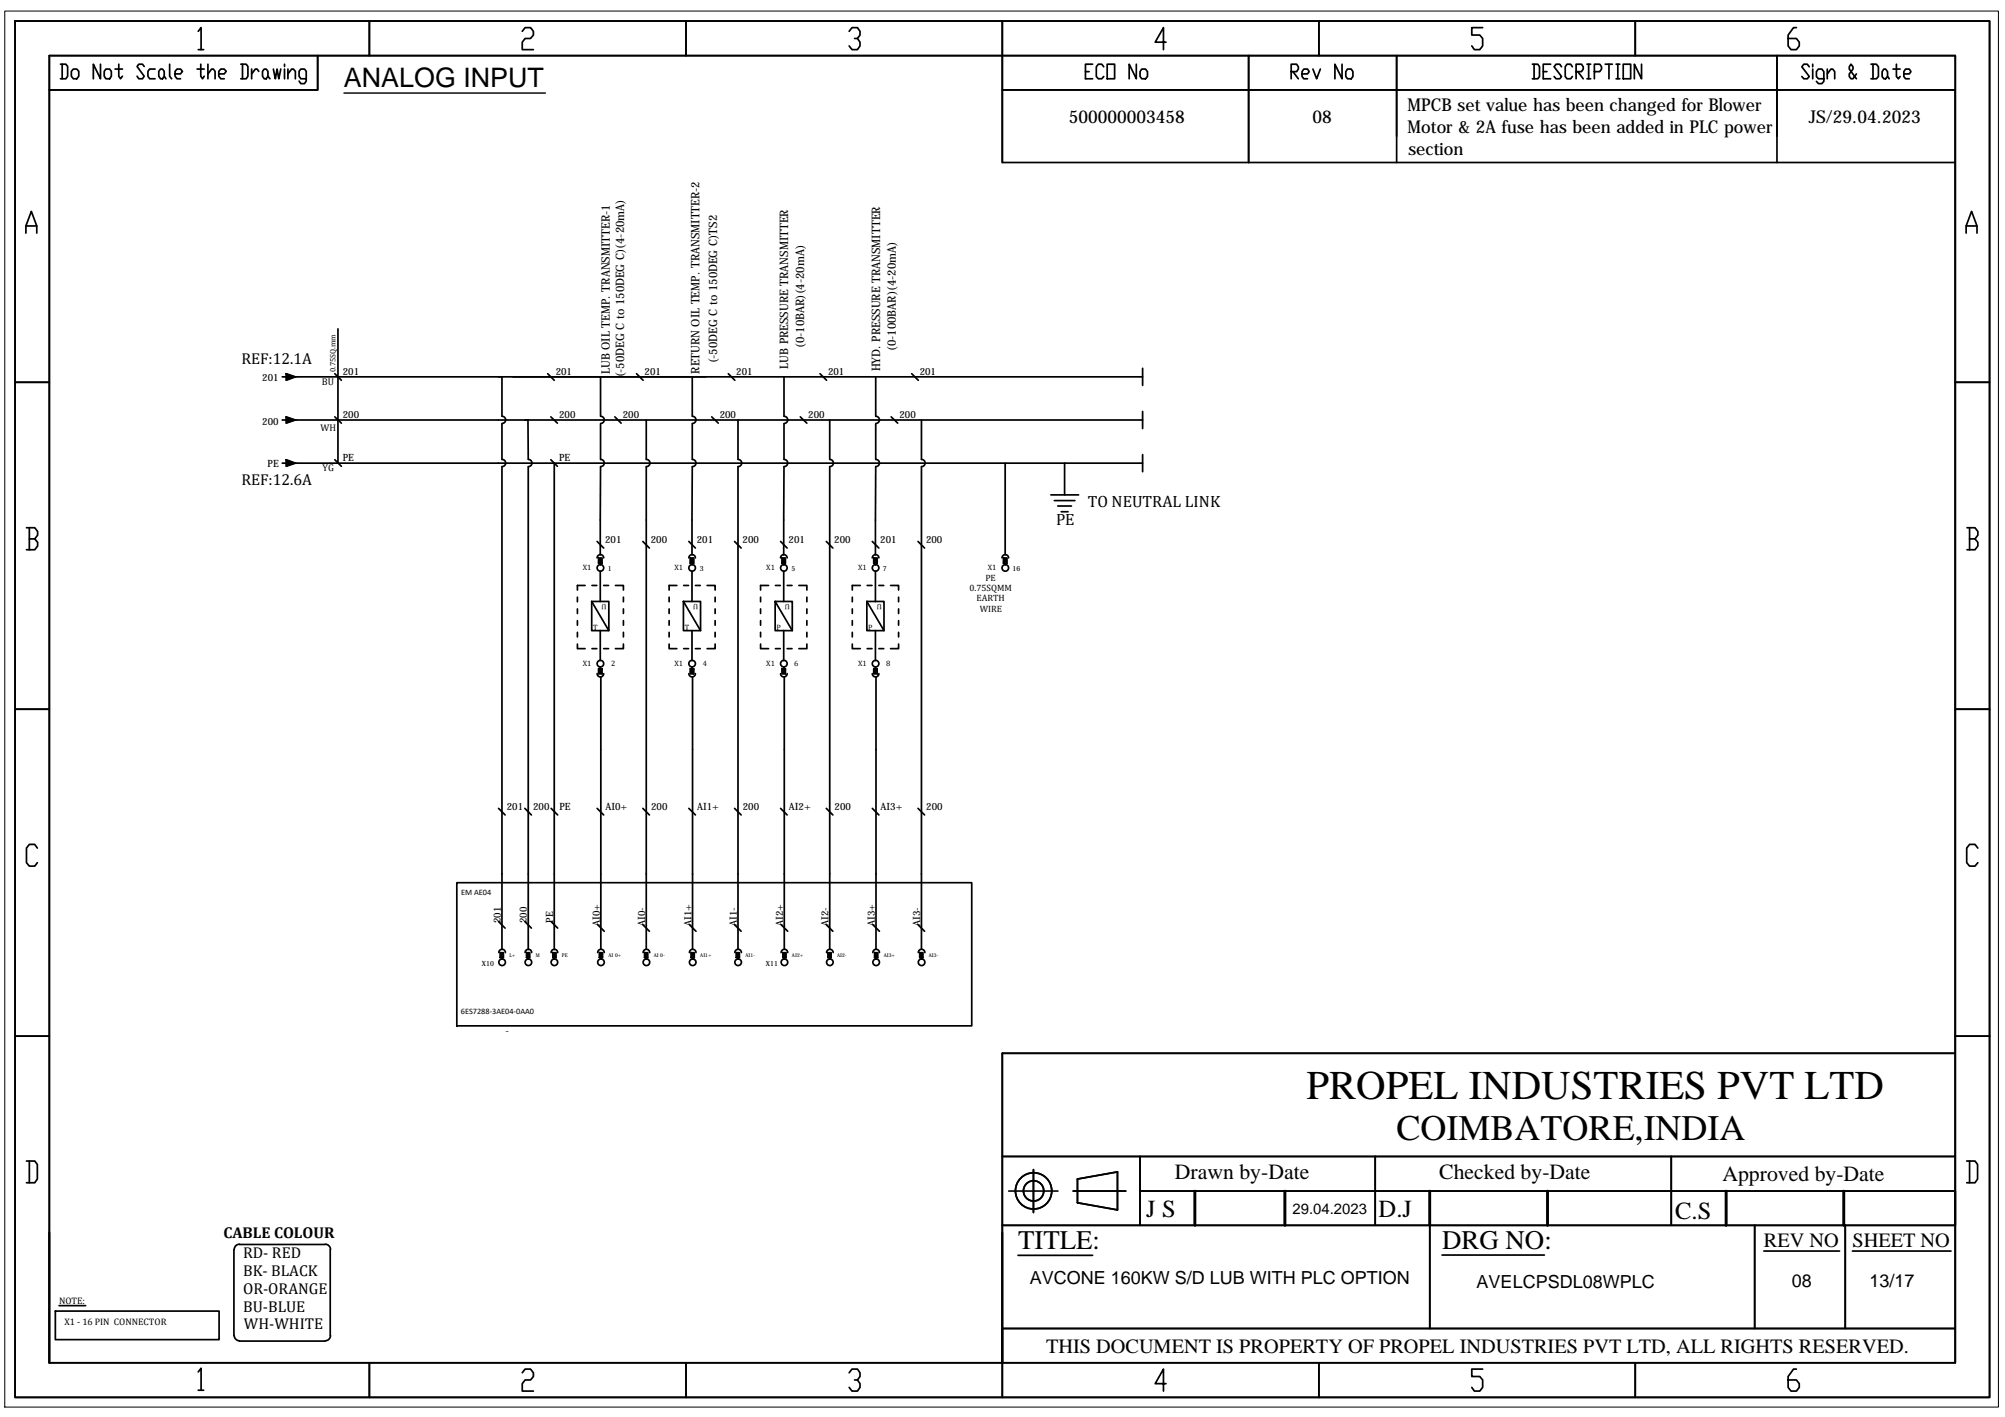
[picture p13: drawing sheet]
<svg xmlns="http://www.w3.org/2000/svg" width="297mm" height="210mm" viewBox="0 0 297 210" stroke-linecap="round" stroke-linejoin="round" font-family="sans-serif">
<defs><g id="words">
<text font-size="6.1" x="193.5" y="162.8">PROPEL INDUSTRIES PVT LTD</text>
<text font-size="5.3" x="206.9" y="168.9">COIMBATORE,INDIA</text>
<g font-size="4">
<text x="51" y="12.9">ANALOG INPUT</text>
<text x="150.8" y="185.1">TITLE:</text>
<text x="213.6" y="185">DRG NO:</text>
</g>
<g font-size="3.6">
<text x="169.8" y="180.3">J S</text>
<text x="204.2" y="180.3">D.J</text>
<text x="248.2" y="180.5">C.S</text>
</g>
<g font-size="3.2">
<text x="174.1" y="174.7">Drawn by-Date</text>
<text x="213.2" y="174.7">Checked by-Date</text>
<text x="255.2" y="174.9">Approved by-Date</text>
</g>
<g font-size="3">
<text x="261.3" y="184.7">REV NO</text>
<text x="274.4" y="184.7">SHEET NO</text>
<text x="155" y="200.3">THIS DOCUMENT IS PROPERTY OF PROPEL INDUSTRIES PVT LTD, ALL RIGHTS RESERVED.</text>
</g>
<g font-size="2.7">
<text x="152.6" y="190.3">AVCONE 160KW S/D LUB WITH PLC OPTION</text>
<text x="218.8" y="190.8">AVELCPSDL08WPLC</text>
<text x="265.5" y="190.6">08</text>
<text x="277" y="190.6">13/17</text>
</g>
<g font-size="2.6">
<text x="208.5" y="16.5">MPCB set value has been changed for Blower</text>
<text x="158.4" y="18.2">500000003458</text>
<text x="194.4" y="18.2">08</text>
<text x="208.5" y="19.8">Motor &amp; 2A fuse has been added in PLC power</text>
<text x="208.6" y="23">section</text>
<text x="268" y="18.2">JS/29.04.2023</text>
</g>
<g font-size="2.4">
<text x="156.4" y="77.8">PE</text>
<text x="161.1" y="75.2">TO NEUTRAL LINK</text>
</g>
<g font-size="2.3">
<text x="35.8" y="54">REF:12.1A</text>
<text x="35.8" y="71.8">REF:12.6A</text>
<text x="33.1" y="183.5">CABLE COLOUR</text>
<text x="36" y="186.4">RD- RED</text>
<text x="36" y="189">BK- BLACK</text>
<text x="36" y="191.7">OR-ORANGE</text>
<text x="36" y="194.3">BU-BLUE</text>
<text x="36.1" y="196.9">WH-WHITE</text>
</g>
<text font-size="2.2" x="191.5" y="179.8">29.04.2023</text>
<g font-size="1.7">
<text x="106.2" y="53.8" transform="rotate(-90 106.2 53.8)">(-50DEG C to 150DEG C)TS2</text>
<text x="119.1" y="51.5" transform="rotate(-90 119.1 51.5)">(0-10BAR)(4-20mA)</text>
<text x="132.7" y="52" transform="rotate(-90 132.7 52)">(0-100BAR)(4-20mA)</text>
<text x="90.4" y="55.4" transform="rotate(-90 90.4 55.4)">LUB OIL TEMP. TRANSMITTER-1</text>
<text x="92.5" y="55.9" transform="rotate(-90 92.5 55.9)">(-50DEG C to 150DEG C)(4-20mA)</text>
<text x="103.6" y="55.4" transform="rotate(-90 103.6 55.4)">RETURN OIL TEMP. TRANSMITTER-2</text>
<text x="116.8" y="54.6" transform="rotate(-90 116.8 54.6)">LUB PRESSURE TRANSMITTER</text>
<text x="130.4" y="55" transform="rotate(-90 130.4 55)">HYD. PRESSURE TRANSMITTER</text>
</g>
<g font-size="1.5">
<text x="38.8" y="56.5">201</text>
<text x="50.8" y="55.6">201</text>
<text x="82.3" y="55.6">201</text>
<text x="95.5" y="55.6">201</text>
<text x="109.1" y="55.6">201</text>
<text x="122.7" y="55.6">201</text>
<text x="136.3" y="55.6">201</text>
<text x="38.8" y="62.9">200</text>
<text x="50.8" y="62">200</text>
<text x="82.8" y="62">200</text>
<text x="92.3" y="62">200</text>
<text x="106.6" y="62">200</text>
<text x="119.7" y="62">200</text>
<text x="133.3" y="62">200</text>
<text x="39.7" y="69.2">PE</text>
<text x="50.8" y="68.4">PE</text>
<text x="82.8" y="68.4">PE</text>
<text x="89.6" y="80.4">201</text>
<text x="96.4" y="80.4">200</text>
<text x="103.2" y="80.4">201</text>
<text x="110" y="80.4">200</text>
<text x="116.8" y="80.4">201</text>
<text x="123.6" y="80.4">200</text>
<text x="130.4" y="80.4">201</text>
<text x="137.2" y="80.4">200</text>
<text x="75.1" y="120">201</text>
<text x="79" y="120">200</text>
<text x="82.9" y="120">PE</text>
<text x="89.7" y="120">AI0+</text>
<text x="96.5" y="120">200</text>
<text x="103.3" y="120">AI1+</text>
<text x="110.1" y="120">200</text>
<text x="116.9" y="120">AI2+</text>
<text x="123.6" y="120">200</text>
<text x="130.5" y="120">AI3+</text>
<text x="137.2" y="120">200</text>
<text x="74.2" y="136.7" transform="rotate(-90 74.2 136.7)">201</text>
<text x="78" y="136.7" transform="rotate(-90 78 136.7)">200</text>
<text x="81.9" y="136.7" transform="rotate(-90 81.9 136.7)">PE</text>
<text x="88.8" y="137.2" transform="rotate(-90 88.8 137.2)">AI0+</text>
<text x="95.6" y="137.2" transform="rotate(-90 95.6 137.2)">AI0-</text>
<text x="102.4" y="137.2" transform="rotate(-90 102.4 137.2)">AI1+</text>
<text x="109.2" y="137.2" transform="rotate(-90 109.2 137.2)">AI1-</text>
<text x="116" y="137.2" transform="rotate(-90 116 137.2)">AI2+</text>
<text x="122.8" y="137.2" transform="rotate(-90 122.8 137.2)">AI2-</text>
<text x="129.6" y="137.2" transform="rotate(-90 129.6 137.2)">AI3+</text>
<text x="136.3" y="137.2" transform="rotate(-90 136.3 137.2)">AI3-</text>
<text x="74.9" y="153.1">-</text>
</g>
<g font-size="1.4">
<text x="47.7" y="57.1">BU</text>
<text x="47.5" y="63.8">WH</text>
<text x="47.8" y="69.8">YG</text>
<text x="143.6" y="87.6">0.75SQMM</text>
<text x="144.7" y="89.1">EARTH</text>
<text x="146" y="86.1">PE</text>
<text x="145.1" y="90.6">WIRE</text>
<text x="8.7" y="193.1">NOTE:</text>
<text x="9.6" y="196.3">X1 - 16 PIN CONNECTOR</text>
</g>
<g font-size="1.2">
<text x="68.3" y="132.6">EM AE04</text>
<text x="68.3" y="150.3">6ES7288-3AE04-0AA0</text>
</g>
<g font-size="1.1">
<text x="49.7" y="55.1" transform="rotate(-90 49.7 55.1)">0.75SQ.mm</text>
<text x="86.3" y="84.4">X1</text>
<text x="89.9" y="89.4" transform="rotate(-180 89.9 89.4)">U</text>
<text x="90.1" y="84.6">1</text>
<text x="99.9" y="84.4">X1</text>
<text x="103.4" y="89.4" transform="rotate(-180 103.4 89.4)">U</text>
<text x="103.7" y="84.6">3</text>
<text x="113.5" y="84.4">X1</text>
<text x="117" y="89.4" transform="rotate(-180 117 89.4)">U</text>
<text x="117.2" y="84.6">5</text>
<text x="127.1" y="84.4">X1</text>
<text x="130.6" y="89.4" transform="rotate(-180 130.6 89.4)">U</text>
<text x="130.8" y="84.6">7</text>
<text x="146.3" y="84.4">X1</text>
<text x="150" y="84.6">16</text>
<text x="87.9" y="93.3">T</text>
<text x="101.5" y="93.3">T</text>
<text x="115" y="93.3">P</text>
<text x="128.6" y="93.3">P</text>
<text x="86.3" y="98.7">X1</text>
<text x="90.5" y="98.7">2</text>
<text x="99.9" y="98.7">X1</text>
<text x="104.1" y="98.7">4</text>
<text x="113.5" y="98.7">X1</text>
<text x="117.7" y="98.7">6</text>
<text x="127.1" y="98.7">X1</text>
<text x="131.3" y="98.7">8</text>
<text x="71.4" y="143">X10</text>
<text x="113.5" y="143">X11</text>
</g>
<g font-size=".8">
<text x="75.5" y="141.8">L+</text>
<text x="79.4" y="141.8">M</text>
<text x="83.3" y="141.8">PE</text>
<text x="90.2" y="141.8">AI 0+</text>
<text x="96.8" y="141.8">AI 0-</text>
<text x="103.7" y="141.8">AI1+</text>
<text x="110.4" y="141.8">AI1-</text>
<text x="117.3" y="141.8">AI2+</text>
<text x="124" y="141.8">AI2-</text>
<text x="130.9" y="141.8">AI3+</text>
<text x="137.6" y="141.8">AI3-</text>
</g>
</g></defs>
<!-- layer: 0 -->
<path d="M289.7 13.3v188.6M149.4 176.4h7.3" fill="none" stroke="#000" stroke-width=".17"/>
<!-- layer: FRAME_070 -->
<g fill="none" stroke="#000" stroke-width=".25">
<path d="M2.2 3.1h292.6v203.9h-292.6zM7.3 8.2h282.4v193.7h-282.4zM47.1 8.2v5.1h-39.8M148.5 8.2v5.1h141.2M185 8.2v5.1M206.9 8.2v5.1M263.3 8.2v5.1M289.7 156h-141.2v45.9M148.5 171.3h141.2M168.9 176.4h120.8M168.9 171.3v10.2M203.7 171.3v10.2"/>
<path d="M247.6 171.3v10.2M148.5 181.5h141.2M148.5 196.8h141.2M211.8 181.5v15.3M260 181.5v15.3M273.4 181.5v15.3"/>
</g>
<!-- layer: FRAME_050 -->
<g fill="none" stroke="#000" stroke-width=".25">
<path d="M29.4 4.6l.4-.5v3.3M29.4 7.4h.8M54.7 3.1v5.1M77.4 4.6l.4-.5h.8l.4 .5v.6l-.4 .5h-.8l-.4 .6v1.1h1.6M101.6 3.1v5.1M125.8 4.6l.4-.5h.8l.4 .5v.6l-.4 .5h-.4M127 5.7l.4 .6v.5l-.4 .6h-.8l-.4-.6M148.5 3.1v5.1M172.7 6.3h-1.6l1.3-2.2v3.3M195.4 3.1v5.1M219.7 4.1h-1.7v1.1h1.2l.5 .5v1.1l-.5 .6h-.8l-.4-.6M242.3 3.1v5.1"/>
<path d="M266.1 4.1h-.4l-.8 1.1v1.6l.4 .6h.8l.5-.6v-.5l-.5-.6h-1.2M3.8 34.5v-1l.8-2.2 .8 2.2v1M3.8 33.5h1.6M291.3 34.5v-1l.8-2.2 .8 2.2v1M291.3 33.5h1.6M2.2 56.6h5.1M289.7 56.6h5.1M3.9 78.2h1.3l.4 .5v.6l-.4 .5M4.3 79.8h.9l.4 .5v.6l-.4 .5h-1.3M4.3 78.2v3.2M291.4 78.2h1.2l.4 .5v.6l-.4 .5M291.8 79.8h.8l.4 .5v.6l-.4 .5h-1.2"/>
<path d="M291.8 78.2v3.2M2.2 105.1h5.1M289.7 105.1h5.1M5.5 125.6l-.3-.5h-.9l-.4 .5v2.2l.4 .5h.9l.3-.5M293 125.6l-.4-.5h-.8l-.4 .5v2.2l.4 .5h.8l.4-.5M2.2 153.5h5.1M289.7 153.5h5.1M3.9 172h1.3l.3 .5v2.2l-.3 .5h-1.3M4.3 172v3.2M291.4 172h1.2l.4 .5v2.2l-.4 .5h-1.2M291.8 172v3.2M148.5 196.8v10.2"/>
<path d="M29.4 203.2l.4-.5v3.2M29.4 205.9h.8M54.7 201.9v5.1M77.4 203.4l.4-.6h.8l.4 .6v.5l-.4 .5h-.8l-.4 .6v1.1h1.6M101.6 201.9v5.1M125.8 203.4l.4-.6h.8l.4 .6v.5l-.4 .5h-.4M127 204.4l.4 .6v.5l-.4 .6h-.8l-.4-.6M172.7 205h-1.6l1.3-2.2v3.3M195.4 201.9v5.1M219.7 202.8h-1.7v1.1h1.2l.5 .5v1.1l-.5 .6h-.8l-.4-.6M242.3 201.9v5.1M266.1 202.8h-.4l-.8 1.1v1.6l.4 .6h.8l.5-.6v-.5l-.5-.6h-1.2"/>
</g>
<!-- layer: SLD-0 -->
<g fill="none" stroke="#000" stroke-width=".25">
<path d="M159.6 174.7l6-1.1v5.6l-6-1z"/>
<circle cx="153.1" cy="176.4" r="2.69"/>
<circle cx="153.1" cy="176.4" r="1.5"/>
</g>
<!-- layer: DIM -->
<path d="M153.1 173.3v6.3M159 176.4h7.8" fill="none" stroke="#000" stroke-width=".25"/>
<!-- layer: FRAME_025 -->
<g fill="none" stroke="#000" stroke-width=".25">
<path d="M9 9.5h.8l.2 .3v1.5l-.2 .4h-.8M9.2 9.5v2.2M10.9 10.2h.5l.3 .4v.7l-.3 .4h-.5l-.3-.4v-.7zM14.9 9.5v2.2l-1.1-2.2v2.2M15.7 10.2h.5l.3 .4v.7l-.3 .4h-.5l-.3-.4v-.7zM17 10.2h1.1M17.6 9.5v1.8l.3 .4 .2-.4M21.4 9.8l-.3-.3h-.5l-.3 .3 1.1 1.5-.3 .4h-.5l-.3-.4M23 10.2h-.8l-.3 .4v.7l.3 .4h.8M23.8 10.2h.3l.2 .4v.7l-.2 .4h-.3l-.3-.4v-.7zM24.3 11.3l.3 .4M25.1 9.5v1.8l.3 .4"/>
<path d="M25.9 11h.8l.3-.4-.3-.4h-.5l-.3 .4v.7l.3 .4h.5M29.2 10.2h1.1M29.7 9.5v1.8l.3 .4 .3-.4M30.8 11l.6-.8h.2l.3 .4v1.1M30.8 9.5v2.2M32.4 11h.8l.3-.4-.3-.4h-.5l-.3 .4v.7l.3 .4h.5M35.7 9.5h.8l.2 .3v1.5l-.2 .4h-.8M35.9 9.5v2.2M37.3 10.2v1.5M38.3 10.6l-.2-.4h-.3l-.5 .8M39.1 10.2h.3l.3 .4v.7l-.3 .4h-.3l-.2-.4v-.7zM39.7 11.3l.3 .4"/>
<path d="M40.5 10.2l.3 1.5 .2-1.5 .3 1.5 .3-1.5M42.1 9.5v.3M42.1 10.2v1.5M42.7 11l.5-.8h.3l.3 .4v1.1M42.7 10.2v1.5M45.4 11.7h-.8l-.3-.4v-.7l.3-.4h.5l.3 .4v1.4l-.3 .4h-.5l-.3-.4M160.8 10.6h.6M161.9 9.5h-1.1v2.2h1.1M163.5 9.9l-.3-.4h-.5l-.3 .4v1.4l.3 .4h.5l.3-.4M164 9.5h1.1v2.2h-1.1zM168.3 9.5v2.2l-1-2.2v2.2M169.1 10.2h.6l.3 .4v.7l-.3 .4h-.6l-.2-.4v-.7z"/>
<path d="M191.3 10.6h.8l.2-.4v-.3l-.2-.4h-.8v2.2M191.5 10.6l.8 1.1M192.9 11h.8l.3-.4-.3-.4h-.5l-.3 .4v.7l.3 .4h.5M194.5 10.2l.6 1.5 .5-1.5M198.8 9.5v2.2l-1-2.2v2.2M199.6 10.2h.6l.2 .4v.7l-.2 .4h-.6l-.2-.4v-.7zM227 9.5h.8l.3 .4v1.4l-.3 .4h-.8M227.3 9.5v2.2M228.6 10.6h.6M229.7 9.5h-1.1v2.2h1.1M231.3 9.9l-.2-.4h-.6l-.3 .4 1.1 1.4-.2 .4h-.6l-.3-.4M232.9 9.9l-.2-.4h-.6l-.2 .4v1.4l.2 .4h.6l.2-.4"/>
<path d="M233.5 10.6h.8l.3-.4v-.3l-.3-.4h-.8v2.2M233.8 10.6l.8 1.1M235.1 11.7h.6M235.1 9.5h.6M235.4 9.5v2.2M236.2 10.6h.8l.3-.4v-.3l-.3-.4h-.8v2.2M237.8 9.5h1.1M238.4 9.5v2.2M239.4 11.7h.6M239.4 9.5h.6M239.7 9.5v2.2M240.5 9.5h1.1v2.2h-1.1z"/>
<path d="M243.2 9.5v2.2l-1.1-2.2v2.2M268 9.9l-.3-.4h-.5l-.3 .4 1.1 1.4-.3 .4h-.5l-.3-.4M268.5 9.5v.4M268.5 10.2v1.5M270.2 11.7h-.8l-.3-.4v-.7l.3-.4h.5l.3 .4v1.5l-.3 .3h-.5l-.3-.3M270.7 11l.6-.8h.2l.3 .4v1.1M270.7 10.2v1.5M275 11l-.5 .7h-.3l-.2-.4v-.3l.5-.8v-.3l-.3-.4-.2 .4v.3l1 1.5M277.2 9.5h.8l.3 .4v1.4l-.3 .4h-.8M277.5 9.5v2.2M279.1 10.2h.2l.3 .4v.7l-.3 .4h-.2l-.3-.4v-.7zM279.6 11.3l.3 .4"/>
<path d="M280.4 10.2h1.1M281 9.5v1.8l.2 .4 .3-.4M282.1 11h.8l.2-.4-.2-.4h-.6l-.2 .4v.7l.2 .4h.6M150.8 186h11.1M213.6 185.9h15.2M261.3 185.3h11.2M274.4 185.3h14.6"/>
</g>
<!-- layer: 0 -->
<g fill="none" stroke="#000" stroke-width=".25">
<path d="M185 13.3v10.8M206.9 13.3v10.8M263.3 13.3v10.8M148.5 24.1v-10.8v10.8h141.2M50.1 48.7v19.9M73.9 55.8h95.4M74.4 55.8v5.9a.53 .53 0 0 1 .5 .5 .53 .53 0 0 1-.5 .5M89 55.8v5.9M102.6 55.8v5.9M116.1 55.8v5.9M129.7 55.8l.1 5.9a.53 .53 0 0 1 .5 .5 .53 .53 0 0 1-.5 .5M169.3 54.6v2.5"/>
<path d="M73.8 68.6h95.5M74.4 62.8v5.3a.53 .53 0 0 1 .5 .5 .53 .53 0 0 1-.5 .5M77.8 62.2h91.5M78.2 62.2l.1 5.9M78.3 69.1v60.4M78.3 68.1a.53 .53 0 0 1 .5 .5 .53 .53 0 0 1-.5 .5M82.1 68.6v60.9M89 69.1l-.1 13.1M89 62.8v5.3M89 61.7a.53 .53 0 0 1 .5 .5 .53 .53 0 0 1-.5 .5M89 68.1a.53 .53 0 0 1 .5 .5 .53 .53 0 0 1-.5 .5M95.7 62.2v5.9"/>
<path d="M95.7 69.1v60.4M95.8 68.1a.53 .53 0 0 1 .5 .5 .53 .53 0 0 1-.5 .5M102.6 69.1l-.1 13.1M102.6 62.8v5.3M102.6 61.7a.53 .53 0 0 1 .5 .5 .53 .53 0 0 1-.5 .5M102.6 68.1a.53 .53 0 0 1 .5 .5 .53 .53 0 0 1-.5 .5M109.3 69.1v60.4M109.3 62.2v5.9M109.4 68.1a.53 .53 0 0 1 .5 .5 .53 .53 0 0 1-.5 .5M116.1 69.1v13.1M116.1 62.8v5.3M116.2 61.7a.53 .53 0 0 1 .5 .5 .53 .53 0 0 1-.5 .5"/>
<path d="M116.2 68.1a.53 .53 0 0 1 .5 .5 .53 .53 0 0 1-.5 .5M122.9 62.2v5.9a.53 .53 0 0 1 .6 .5 .53 .53 0 0 1-.6 .5v60.4M129.7 62.8l.1 5.3a.53 .53 0 0 1 .5 .5 .53 .53 0 0 1-.5 .5l-.1 13.1M136.5 62.2v5.9a.53 .53 0 0 1 .6 .5 .53 .53 0 0 1-.6 .5v60.4M148.9 68.6v13.6M155.7 73.3h4.1M156.2 74.2h3M156.7 75h2M157.2 75.8h1M157.7 68.6v4.7M169.3 60.9v2.6M169.3 67.3v2.6"/>
<path d="M85.5 95.4v.7h1.2M85.5 88.5v.6M85.5 90.2v.7M85.5 91.9v.7M85.5 93.7v.6M86.7 86.7h-1.2v.7M87.7 89.1h2.5v4.3h-2.5zM87.7 89.1l2.5 4.3M87.7 96.1h.7M87.7 86.7h.7M88.9 84.6v4.5M88.9 93.4v4.5"/>
<path d="M89.4 96.1h.8M89.4 86.7h.8M91.2 86.7h1.2v.7M92.4 95.4v.7h-1.2M92.4 88.5v.6M92.4 90.2v.7M92.4 91.9v.7M92.4 93.7v.6M99.1 95.4v.7h1.2M99.1 88.5v.6M99.1 90.2v.7M99.1 91.9v.7"/>
<path d="M99.1 93.7v.6M100.3 86.7h-1.2v.7M101.2 89.1h2.6v4.3h-2.6zM101.2 89.1l2.6 4.3M101.3 96.1h.7M101.3 86.7h.7M102.5 84.6v4.5M102.5 93.4v4.5M103 96.1h.7M103 86.7h.7M104.8 86.7h1.1v.7M105.9 95.4v.7h-1.1"/>
<path d="M105.9 88.5v.6M105.9 90.2v.7M105.9 91.9v.7M105.9 93.7v.6M112.7 95.4v.7h1.2M112.7 88.5v.6M112.7 90.2v.7M112.7 91.9v.7M112.7 93.7v.6M113.9 86.7h-1.2v.7M114.8 89.1h2.6v4.3h-2.6zM114.8 89.1l2.6 4.3"/>
<path d="M114.9 96.1h.7M114.9 86.7h.7M116.1 84.6v4.5M116.1 93.4v4.5M116.6 96.1h.7M116.6 86.7h.7M118.3 86.7h1.2v.7M119.5 95.4v.7h-1.2M119.5 88.5v.6M119.5 90.2v.7M119.5 91.9v.7M119.5 93.7v.6"/>
<path d="M126.3 95.4v.7h1.2M126.3 88.5v.6M126.3 90.2v.7M126.3 91.9v.7M126.3 93.7v.6M127.5 86.7h-1.2v.7M128.4 89.1h2.6v4.3h-2.6zM128.4 89.1l2.6 4.3M128.5 96.1h.7M128.5 86.7h.7M129.7 84.6v4.5M129.7 93.4v4.5"/>
<path d="M130.2 96.1h.7M130.2 86.7h.7M131.9 86.7h1.2v.7M133.1 95.4v.7h-1.2M133.1 88.5v.6M133.1 90.2v.7M133.1 91.9v.7M133.1 93.7v.6M89 100.4v29M102.6 100.4v29.1M116.2 100.4v29.1M129.8 100.4v29.1"/>
<path d="M67.7 130.8h76.3v21.2h-76.3zM289.7 176.4v5.1M8.2 194.2h24.3v4.2h-24.3zM8.7 193.4h4M34.7 185.1v12.8M34.7 197.8a.78 .78 0 0 0 .8 .8M35.5 198.7h12.7M35.5 184.3h12.7M35.5 184.3a.78 .78 0 0 0-.8 .8M48.2 184.3a.78 .78 0 0 1 .8 .8M48.9 185.1v12.8M49 197.8a.78 .78 0 0 1-.8 .8"/>
</g>
<path d="M177 176.4v5.1M190.4 176.4v5.1M211.8 176.4v5.1M229.3 176.4v5.1M255.7 176.4v5.1M273.2 176.4v5.1" fill="none" stroke="#000" stroke-width=".38"/>
<!-- layer: EPLAN311 -->
<g fill="none" stroke="#000" stroke-width=".25">
<path d="M41.8 55.8h.6M42.4 55.4l1.4 .4-1.4 .5zM42.8 55.8h31.6M41.8 62.2h.6M41.8 68.6h.6M42.4 61.8l1.4 .4-1.4 .5zM42.4 68.1l1.4 .5-1.4 .5zM42.8 62.2h35.4M74.4 69.1v71.5M78.3 129.5v11.2M82.1 129.5v11.2M89 129.4v11.2"/>
<path d="M95.7 129.4v11.2M102.6 129.4v11.2M109.3 129.4v11.2M116.2 129.4v11.2M122.9 129.4v11.2M129.8 129.4v11.2M136.5 129.4v11.2"/>
</g>
<!-- layer: EPLAN542 -->
<path d="M42.8 68.6h31" fill="none" stroke="#000" stroke-width=".25"/>
<!-- layer: EPLAN303 -->
<g fill="none" stroke="#000" stroke-width=".25">
<path d="M88.7 82.7h.5v.7h-.5zM88.7 99.1h.5v.7h-.5zM88.9 83.4v.2M88.9 98.8v.3M89.4 82.6a.49 .49 0 0 0-.5-.4 .49 .49 0 0 0-.4 .4M89.4 99.8a.49 .49 0 0 1-.5 .5 .49 .49 0 0 1-.4-.5M102.3 82.7h.5v.7h-.5zM102.3 99.1h.5v.7h-.5zM102.5 83.4v.2M102.5 98.8v.3M103 82.6a.49 .49 0 0 0-.5-.4 .49 .49 0 0 0-.4 .4M103 99.8a.49 .49 0 0 1-.5 .5 .49 .49 0 0 1-.4-.5"/>
<path d="M115.9 82.7h.5v.7h-.5zM115.9 99.1h.5v.7h-.5zM116.1 83.4v.2M116.1 98.8v.3M116.6 82.6a.49 .49 0 0 0-.5-.4 .49 .49 0 0 0-.5 .4M116.6 99.8a.49 .49 0 0 1-.5 .5 .49 .49 0 0 1-.5-.5M129.4 82.7h.5v.7h-.5zM129.4 99.1h.5v.7h-.5zM129.7 83.4v.2M129.7 98.8v.3M130.2 82.6a.49 .49 0 0 0-.5-.4 .49 .49 0 0 0-.5 .4M130.2 99.8a.49 .49 0 0 1-.5 .5 .49 .49 0 0 1-.5-.5"/>
<path d="M148.7 82.7h.5v.7h-.5zM148.9 83.4v.2M149.4 82.6a.49 .49 0 0 0-.5-.4 .49 .49 0 0 0-.5 .4M74.1 141.1h.5v.7h-.5zM74.4 141.8v.3M74.9 141.1a.49 .49 0 0 0-.5-.5 .49 .49 0 0 0-.5 .5M78 141.1h.5v.7h-.5zM78.3 141.8v.3M78.8 141.1a.49 .49 0 0 0-.5-.5 .49 .49 0 0 0-.5 .5M81.9 141.1h.5v.7h-.5zM82.1 141.8v.3M82.6 141.1a.49 .49 0 0 0-.5-.5 .49 .49 0 0 0-.5 .5"/>
<path d="M88.8 141.1h.5v.7h-.5zM89 141.8v.3M89.5 141.1a.49 .49 0 0 0-.5-.5 .49 .49 0 0 0-.5 .5M95.5 141.1h.5v.7h-.5zM95.7 141.8v.3M96.3 141.1a.49 .49 0 0 0-.5-.5 .49 .49 0 0 0-.5 .5M102.4 141.1h.5v.7h-.5zM102.6 141.8v.3M103.1 141.1a.49 .49 0 0 0-.5-.5 .49 .49 0 0 0-.5 .5M109.1 141.1h.4v.7h-.4zM109.3 141.8v.3M109.8 141.1a.49 .49 0 0 0-.4-.5 .49 .49 0 0 0-.5 .5"/>
<path d="M116 141.1h.4v.7h-.4zM116.2 141.8v.3M116.7 141.1a.49 .49 0 0 0-.5-.5 .49 .49 0 0 0-.5 .5M122.7 141.1h.4v.7h-.4zM122.9 141.8v.3M123.4 141.1a.49 .49 0 0 0-.5-.5 .49 .49 0 0 0-.4 .5M129.6 141.1h.4v.7h-.4zM129.8 141.8v.3M130.3 141.1a.49 .49 0 0 0-.5-.5 .49 .49 0 0 0-.5 .5M136.3 141.1h.4v.7h-.4zM136.5 141.8v.3M137 141.1a.49 .49 0 0 0-.5-.5 .49 .49 0 0 0-.5 .5"/>
<circle cx="88.9" cy="98.3" r=".49"/>
<circle cx="88.9" cy="84.1" r=".49"/>
<circle cx="102.5" cy="84.1" r=".49"/>
<circle cx="102.5" cy="98.3" r=".49"/>
<circle cx="116.1" cy="98.3" r=".49"/>
<circle cx="116.1" cy="84.1" r=".49"/>
<circle cx="129.7" cy="98.3" r=".49"/>
<circle cx="129.7" cy="84.1" r=".49"/>
<circle cx="148.9" cy="84.1" r=".49"/>
<circle cx="74.4" cy="142.5" r=".49"/>
<circle cx="78.3" cy="142.5" r=".49"/>
<circle cx="82.1" cy="142.5" r=".49"/>
<circle cx="89" cy="142.5" r=".49"/>
<circle cx="95.8" cy="142.5" r=".49"/>
<circle cx="102.6" cy="142.5" r=".49"/>
<circle cx="109.4" cy="142.5" r=".49"/>
<circle cx="116.2" cy="142.5" r=".49"/>
<circle cx="122.9" cy="142.5" r=".49"/>
<circle cx="129.8" cy="142.5" r=".49"/>
<circle cx="136.5" cy="142.5" r=".49"/>
</g>
<g fill="#000" stroke="#000" stroke-width=".15">
<path d="M88.7 82.7v.7h.5zM88.7 82.7h.5v.7z"/>
<path d="M88.7 99.1l.5 .7v-.7zM88.7 99.1l.5 .7h-.5z"/>
<path d="M102.3 82.7v.7h.5zM102.3 82.7h.5v.7z"/>
<path d="M102.3 99.1l.5 .7v-.7zM102.3 99.1l.5 .7h-.5z"/>
<path d="M115.9 82.7v.7h.5zM115.9 82.7h.5v.7z"/>
<path d="M115.9 99.1l.5 .7v-.7zM115.9 99.1l.5 .7h-.5z"/>
<path d="M129.4 82.7v.7h.5zM129.4 82.7h.5v.7z"/>
<path d="M129.4 99.1l.5 .7v-.7zM129.4 99.1l.5 .7h-.5z"/>
<path d="M148.7 82.7v.7h.5zM148.7 82.7h.5v.7z"/>
<path d="M74.1 141.1v.7h.5zM74.1 141.1h.5v.7z"/>
<path d="M78 141.1v.7h.5zM78 141.1h.5v.7z"/>
<path d="M81.9 141.1v.7h.5zM81.9 141.1h.5v.7z"/>
<path d="M88.8 141.1v.7h.5zM88.8 141.1h.5v.7z"/>
<path d="M95.5 141.1v.7h.5zM95.5 141.1h.5v.7z"/>
<path d="M102.4 141.1v.7h.5zM102.4 141.1h.5v.7z"/>
<path d="M109.1 141.1v.7h.4zM109.1 141.1h.4v.7z"/>
<path d="M116 141.1v.7h.4zM116 141.1h.4v.7z"/>
<path d="M122.7 141.1v.7h.4zM122.7 141.1h.4v.7z"/>
<path d="M129.6 141.1v.7h.4zM129.6 141.1h.4v.7z"/>
<path d="M136.3 141.1v.7h.4zM136.3 141.1h.4v.7z"/>
</g>
<!-- layer: EPLAN312 -->
<g fill="none" stroke="#000" stroke-width=".25">
<path d="M49.6 55.4l1 .9M81.1 55.4l1 .9M94.3 55.4l1 .9M107.9 55.4l1 .9M121.5 55.4l1 .9M135.1 55.4l.9 .9M49.6 61.8l1 .9M49.6 68.1l1 1M81.6 61.8l1 .9M81.6 68.1l1 1M91.1 61.8l.9 .9M105.4 61.8l1 .9"/>
<path d="M118.6 61.8l.9 .9M132 61.8l1 .9M88.5 80.2l.9 1M95.2 80.2l1 1M102.1 80.2l.9 1M108.8 80.2l1 1M115.6 80.2l1 1M122.4 80.2l1 1M129.2 80.2l1 1M136 80.2l1 1M73.9 119.7l.9 1M77.8 119.7l.9 1"/>
<path d="M81.6 119.7l1 1M88.5 119.7l.9 1M95.2 119.7l1 1M102.1 119.7l.9 1M108.8 119.7l1 1M115.6 119.7l1 1M122.4 119.7l1 1M129.2 119.7l1 1M136 119.7l1 1M73.9 136.5l.9 1M77.8 136.5l.9 1M81.6 136.5l1 1"/>
<path d="M88.5 137l1 1M95.2 137l1 1M102.1 137l1 1M108.8 137l1 1M115.7 137l1 1M122.4 137l1 1M129.3 137l1 1M136 137l1 1"/>
</g>
<!-- layer: EPLAN311 -->
<g fill="#000" stroke="#000" stroke-width=".15">
<path d="M42.4 55.4v.4h1.4zM42.4 55.8h1.4l-1.4 .5z"/>
<path d="M42.4 61.8v.4h1.4zM42.4 62.2h1.4l-1.4 .5z"/>
<path d="M42.4 68.1v.5h1.4zM42.4 68.6h1.4l-1.4 .5z"/>
</g>
<!-- layer: 0 -->
<path d="M51 13.8h29.8" fill="none" stroke="#000" stroke-width=".21"/>
<path d="M.7 1.6h295.4v206.8h-295.4z" fill="none" stroke="#000" stroke-width=".15"/>
<use href="#words"/>
</svg>
